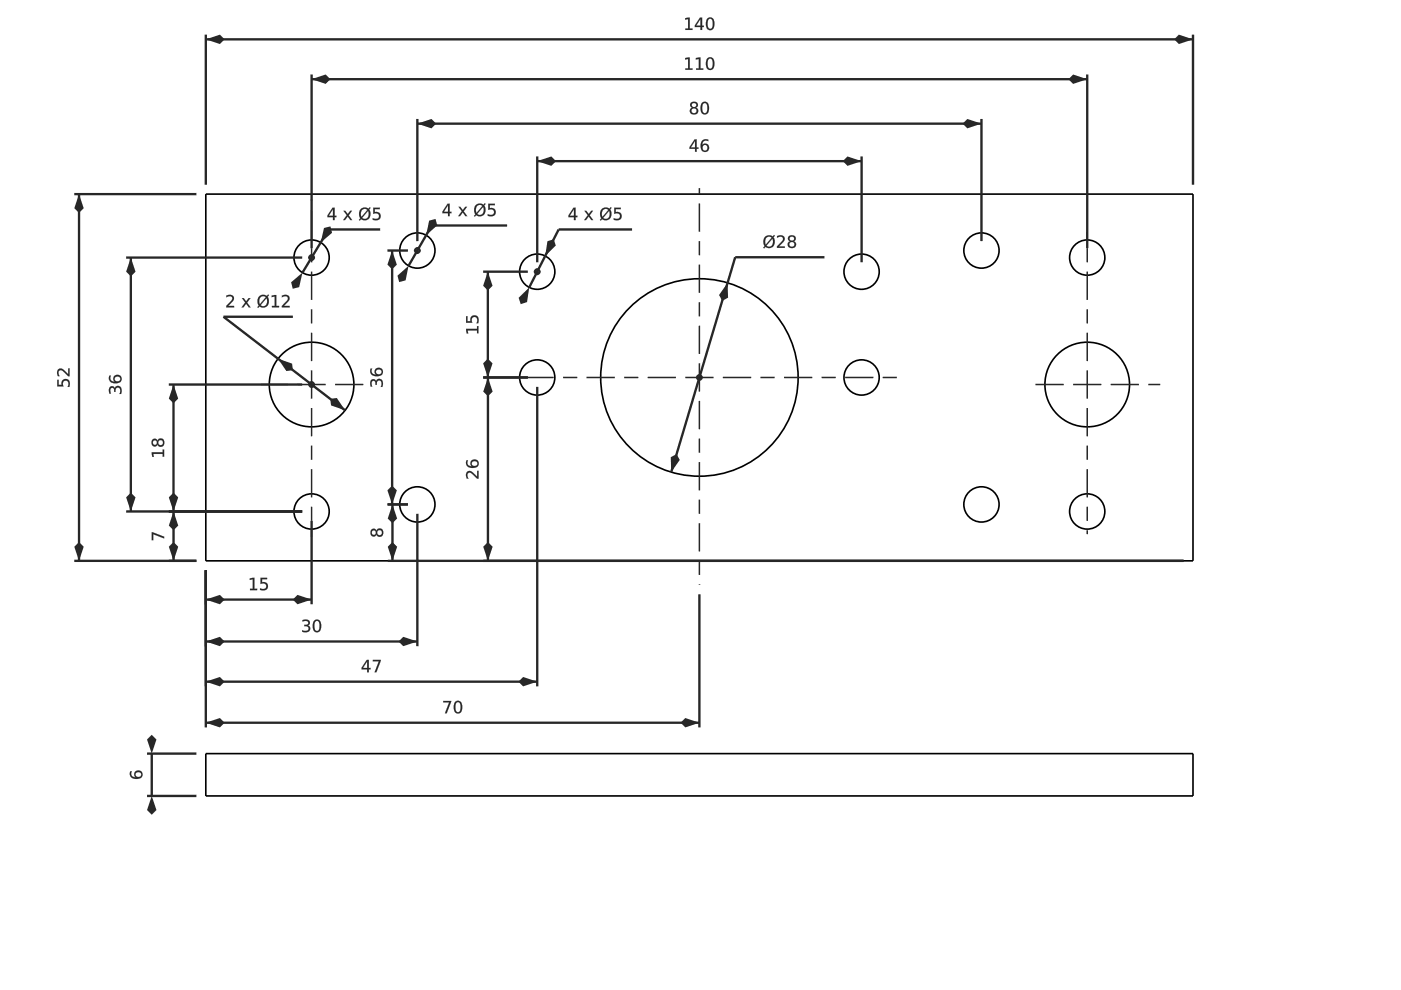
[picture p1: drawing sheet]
<svg xmlns="http://www.w3.org/2000/svg" width="297mm" height="210mm" viewBox="0 0 297 210" stroke-linecap="round" stroke-linejoin="round" font-family="sans-serif">
<g fill="none" stroke="#000" stroke-width=".35">
<path d="M43.6 41.2h209.3v77.7h-209.3zM43.6 159.8h209.3v9h-209.3z"/>
<circle cx="66.1" cy="54.6" r="3.7"/>
<circle cx="88.5" cy="53.1" r="3.7"/>
<circle cx="113.9" cy="57.6" r="3.7"/>
<circle cx="182.7" cy="57.6" r="3.7"/>
<circle cx="208.1" cy="53.1" r="3.7"/>
<circle cx="230.5" cy="54.6" r="3.7"/>
<circle cx="66.1" cy="81.5" r="9"/>
<circle cx="113.9" cy="80" r="3.7"/>
<circle cx="148.3" cy="80" r="20.9"/>
<circle cx="182.7" cy="80" r="3.7"/>
<circle cx="230.5" cy="81.5" r="9"/>
<circle cx="66.1" cy="108.4" r="3.7"/>
<circle cx="88.5" cy="106.9" r="3.7"/>
<circle cx="208.1" cy="106.9" r="3.7"/>
<circle cx="230.5" cy="108.4" r="3.7"/>
</g>
<g fill="#000">
<path d="M148.3 77v3zM148.3 69.1v5.9zM148.3 64.1v3zM148.3 56.1v6zM148.3 51.1v3zM148.3 43.1v6zM148.3 39.9v1.3z"/>
<path d="M145.3 80h3zM137.3 80h6zM132.3 80h3zM124.4 80h5.9zM119.4 80h3zM111.4 80h6zM106.4 80h3z"/>
<path d="M148.3 80v3zM148.3 85v6zM148.3 93v3zM148.3 98v6zM148.3 106v2.9zM148.3 110.9v6zM148.3 118.9v3zM148.3 123.9v.1z"/>
<path d="M148.3 80h3zM153.3 80h6zM161.2 80h3zM166.2 80h6zM174.2 80h3zM179.2 80h6zM187.2 80h2.9z"/>
</g>
<g fill="none" stroke="#272727" stroke-width=".32">
<path d="M148.3 39.9v1.3M148.3 43.1v6M148.3 51.1v3M148.3 56.1v6M148.3 64.1v3M148.3 69.1v5.9M148.3 77v6M106.4 80h3M111.4 80h6M119.4 80h3M124.4 80h5.9M132.3 80h3"/>
<path d="M137.3 80h6M145.3 80h6M148.3 85v6M148.3 93v3M148.3 98v6M153.3 80h6M161.2 80h3M166.2 80h6M174.2 80h3M179.2 80h6M187.2 80h2.9M148.3 106v2.9"/>
<path d="M148.3 110.9v6M148.3 118.9v3M148.3 123.9v.1"/>
</g>
<path d="M102.5 80h9.4M103.5 80v38.9M102.5 118.9h148.4" fill="none" stroke="#272727" stroke-width=".5"/>
<g fill="#272727">
<path d="M103.5 80l.9 3-.9 1-1-1z"/>
<path d="M103.5 114.9l.9 1-.9 3-1-3z"/>
<path d="M99 100.1a1.11 1.11 0 0 1 1.7 .5l.5 .5v-1.3h.3v1.7h-.3l-.6-.6a1.13 1.13 0 0 0-1.4-.6l-.1 .6 .2 .6h-.3l-.2-.8zM100 98.3a.57 .57 0 0 0 1.1 0 .57 .57 0 0 0-1.1 0zM98.9 97.6h.3a.82 .82 0 0 0 0 .9 .82 .82 0 0 0 .8 .4 .86 .86 0 0 1 .2-1.3 .86 .86 0 0 1 1.2 .3 .86 .86 0 0 1-.4 1.2 1.43 1.43 0 0 1-2.2-1.1z"/>
<path d="M99 100.1a1.2 1.2 0 0 1 1.7 .5l.5 .5-.1-1.3h.4v1.7a1.9 1.9 0 0 1-1.4-1 .59 .59 0 0 0-.9-.2 .59 .59 0 0 0 0 1l.2 .2h-.4a1.45 1.45 0 0 1 0-1.4zM99 100.1l-.2 .4 .1 .6 .1 .4h.3a.71 .71 0 0 1-.2-.8 .71 .71 0 0 1 .6-.5l1.5 1.3h.3v-1.7h-.3v1.3l-1.4-1.2h-.5zM100 98.3a.55 .55 0 0 0 1.1 0 .55 .55 0 0 0-1.1 0zM100 98.3a.6 .6 0 0 1 1.2 0 .6 .6 0 0 1-1.2 0zM98.9 97.6h.4a.83 .83 0 0 0-.1 .9 .83 .83 0 0 0 .8 .4 .79 .79 0 0 1 0-1.3 .94 .94 0 0 1 1.5 .4 .94 .94 0 0 1-1 1.2 1.23 1.23 0 0 1-1.4-.3 1.23 1.23 0 0 1-.2-1.3zM98.9 97.6a1.19 1.19 0 0 0 .2 1.3 1.19 1.19 0 0 0 1.4 .3 .89 .89 0 0 0 1.1-.8 .89 .89 0 0 0-1-1 .89 .89 0 0 0-.8 1.2l.3 .3a.84 .84 0 0 1-.9-.3 .84 .84 0 0 1 0-1z"/>
</g>
<path d="M102.4 57.6h9.5M103.4 57.6v22.4M102.4 80h9.5" fill="none" stroke="#272727" stroke-width=".5"/>
<g fill="#272727">
<path d="M103.4 57.6l1 3-1 1-1-1z"/>
<path d="M103.4 76l1 1-1 3-1-3z"/>
<path d="M98.8 69.7h2.3v-.6h.3v1.6h-.3v-.6h-2l.2 .6h-.4zM98.8 67h.3v1.1h.7a.93 .93 0 0 1 .9-1.3 .93 .93 0 0 1 .8 1.4l-.1 .3h-.4a.74 .74 0 0 0 .2-.9 .74 .74 0 0 0-.9-.3 .93 .93 0 0 0-.2 1.1h-1.3z"/>
<path d="M98.8 69.7h2.3v-.6h.4v1.6h-.4v-.6h-1.9l.1 .6h-.4zM98.8 69.7l.1 1h.4l-.2-.6h2.1l-.1 .6h.3v-1.6h-.3l.1 .6zM98.8 67h.3v1.1h.7a.95 .95 0 0 1 .9-1.3 .95 .95 0 0 1 .8 1.4l-.1 .4h-.4a.74 .74 0 0 0 .1-.9 .74 .74 0 0 0-.8-.4 .92 .92 0 0 0-.1 1.1h-1.4zM98.8 67v1.4h1.3a.71 .71 0 0 1 0-1 .71 .71 0 0 1 1 0 .71 .71 0 0 1 0 1l-.1 .1h.4a1.01 1.01 0 0 0-.1-1.3 1.01 1.01 0 0 0-1.3-.1l-.2 .4v.6h-.7v-1.1z"/>
</g>
<path d="M113.9 33.2v22.4M113.9 34.2h68.8M182.7 33.2v22.4" fill="none" stroke="#272727" stroke-width=".5"/>
<g fill="#272727">
<path d="M179.7 33.2l3 1-3 1-1-1z"/>
<path d="M113.9 34.2l3-1 1 1-1 1z"/>
<path d="M147.4 29.9l-.9 1.4h.9zM147.3 29.6h.4v1.7h.4v.3h-.4v.6h-.3v-.6h-1.2v-.4zM148.9 31.3a.6 .6 0 0 0 1.2 0 .6 .6 0 0 0-1.2 0zM148.8 29.9l.8-.4 .6 .1v.3a.82 .82 0 0 0-.9 0 .82 .82 0 0 0-.4 .9 .86 .86 0 0 1 1.3 .1 .86 .86 0 0 1-.3 1.2 .86 .86 0 0 1-1.2-.4l-.1-1.1z"/>
<path d="M147.3 29.9l-.8 1.4h.9zM147.4 29.8v1.5h-1zM147.3 29.5h.4v1.8l.4-.1v.4h-.4v.6h-.4l.1-.6h-1.2v-.4zM147.3 29.6l-1.1 1.6v.4l1.2-.1v.7h.3v-.7l.4 .1v-.3h-.4v-1.7zM148.9 31.3a.55 .55 0 0 0 1.1 0 .55 .55 0 0 0-1.1 0zM148.9 31.3a.6 .6 0 0 1 1.2 0 .6 .6 0 0 1-1.2 0zM148.8 29.9a1.18 1.18 0 0 1 1.4-.3v.4a.83 .83 0 0 0-.9-.1 .83 .83 0 0 0-.4 .9 .79 .79 0 0 1 1.2-.1 .94 .94 0 0 1-.4 1.5 .94 .94 0 0 1-1.2-1l.1-.9zM148.8 29.9a1.65 1.65 0 0 0 .4 2.3 .86 .86 0 0 0 1.1-.4 .86 .86 0 0 0-.3-1.1 .86 .86 0 0 0-1.1 .1 .84 .84 0 0 1 .3-.9 .84 .84 0 0 1 1 0v-.3l-.6-.1z"/>
</g>
<path d="M88.5 25.2v25.9M88.5 26.2h119.6M208.1 25.2v25.9" fill="none" stroke="#272727" stroke-width=".5"/>
<g fill="#272727">
<path d="M205.1 25.2l3 1-3 1-1-1z"/>
<path d="M88.5 26.2l3-1 1 1-1 1z"/>
<path d="M146.6 23.5a.55 .55 0 0 0 1.1 0 .55 .55 0 0 0-1.1 0zM146.5 21.7a.8 .8 0 0 1 1.1-.1 .8 .8 0 0 1 .3 1l-.4 .2a.78 .78 0 0 1 .5 1.1 .78 .78 0 0 1-1.1 .4 .73 .73 0 0 1-.7-.7 .73 .73 0 0 1 .6-.8l-.5-.4v-.4zM146.7 22.3a.47 .47 0 0 0 .9 0 .47 .47 0 0 0-.9 0zM149.1 22a1.78 1.78 0 0 0 .2 2h.1a1.22 1.22 0 0 0 .5-1.7l-.3-.4zM148.9 21.7a.97 .97 0 0 1 1.2 .1 .97 .97 0 0 1 .2 1.1 1 1 0 0 1-.3 1.1 1 1 0 0 1-1.1 .1 1.97 1.97 0 0 1 0-2.4z"/>
<path d="M146.6 23.5a.55 .55 0 0 0 1.1 0 .55 .55 0 0 0-1.1 0zM146.6 23.5a.55 .55 0 0 1 1.1 0 .55 .55 0 0 1-1.1 0zM146.5 21.7a.82 .82 0 0 1 1.1-.1 .82 .82 0 0 1 .3 1l-.4 .2a.73 .73 0 0 1 .6 .8 .73 .73 0 0 1-.7 .7 .8 .8 0 0 1-1.1-.4 .8 .8 0 0 1 .5-1.1 .62 .62 0 0 1-.5-.4 .62 .62 0 0 1 .2-.7zM146.5 21.8a.61 .61 0 0 0-.2 .6 .61 .61 0 0 0 .6 .4 .76 .76 0 0 0-.6 1.1 .76 .76 0 0 0 1.1 .3 .71 .71 0 0 0 .6-.7 .71 .71 0 0 0-.6-.7 .68 .68 0 0 0 .5-.9 .68 .68 0 0 0-1-.3zM146.7 22.3a.46 .46 0 0 0 .9 0 .46 .46 0 0 0-.9 0zM146.6 22.3a.5 .5 0 0 1 1 0 .5 .5 0 0 1-1 0zM149.1 22a1.78 1.78 0 0 0 .2 1.9l.1 .1a1.21 1.21 0 0 0 .5-1.7l-.3-.4zM149.1 21.9l.3-.1a1.23 1.23 0 0 1 .5 1.7 .55 .55 0 0 1-.7 .5 .55 .55 0 0 1-.3-.7v-1zM148.9 21.7a.99 .99 0 0 1 1.2 .1 .99 .99 0 0 1 .3 1.1 1.01 1.01 0 0 1-.4 1.1 1.01 1.01 0 0 1-1.1 .1 1.98 1.98 0 0 1 0-2.4zM148.9 21.7a1.79 1.79 0 0 0 .3 2.5 1.01 1.01 0 0 0 1.1-1.3 .98 .98 0 0 0-.3-1 .98 .98 0 0 0-1.1-.2z"/>
</g>
<path d="M66.1 15.8v36.8M66.1 16.8h164.4M230.5 15.8v36.8" fill="none" stroke="#272727" stroke-width=".5"/>
<g fill="#272727">
<path d="M227.5 15.8l3 1-3 1-1-1z"/>
<path d="M66.1 16.8l3-1 .9 1-.9 1z"/>
<path d="M145.3 12.3l.9-.1v2.3h.6v.3h-1.5v-.3h.6v-2l-.6 .1zM147.5 12.3l1-.1v2.3h.6v.3h-1.5v-.3h.6v-2l-.7 .1zM150.3 12.5a1.78 1.78 0 0 0 .1 2l.2 .1a1.22 1.22 0 0 0 .5-1.7l-.4-.5zM150.1 12.3a.97 .97 0 0 1 1.1 .1 .97 .97 0 0 1 .3 1.1 1 1 0 0 1-.3 1.1 1 1 0 0 1-1.1 .1 1.97 1.97 0 0 1 0-2.4z"/>
<path d="M145.2 12.3l1.1-.1-.1 2.3h.6v.3h-1.5v-.3h.6v-2l-.7 .2zM145.3 12.3v.3l.6-.1v2h-.6v.3h1.5v-.3h-.6v-2.3zM147.5 12.3l1-.1v2.3h.6v.3h-1.5v-.3h.6v-2l-.7 .2zM147.5 12.3v.3l.7-.1v2h-.6v.3h1.5v-.3h-.6v-2.3zM150.3 12.5a1.78 1.78 0 0 0 .1 2l.2 .1a1.21 1.21 0 0 0 .4-1.7l-.3-.4zM150.3 12.5l.3-.1a1.23 1.23 0 0 1 .5 1.7 .55 .55 0 0 1-.7 .5 .55 .55 0 0 1-.4-.8l.1-.9zM150.1 12.3a.99 .99 0 0 1 1.1 .1 .99 .99 0 0 1 .3 1.1 1.01 1.01 0 0 1-.3 1.1 1.01 1.01 0 0 1-1.1 .1 1.98 1.98 0 0 1 0-2.4zM150.1 12.3a1.79 1.79 0 0 0 .2 2.5 1.01 1.01 0 0 0 1.2-1.3 .98 .98 0 0 0-.3-1.1 .98 .98 0 0 0-1.1-.1z"/>
</g>
<g fill="#000">
<path d="M66.1 78.5v3zM66.1 70.6v5.9zM66.1 65.6v3zM66.1 57.6v6zM66.1 52.6v3zM66.1 44.6v6zM66.1 42.2v.4z"/>
<path d="M63.1 81.5h3zM55.3 81.5h5.8z"/>
<path d="M66.1 81.5v3zM66.1 86.5v6zM66.1 94.5v3zM66.1 99.5v6zM66.1 107.4v3zM66.1 112.4v1.5z"/>
<path d="M66.1 81.5h3zM71 81.5h6z"/>
<path d="M230.5 78.5v3zM230.5 70.6v5.9zM230.5 65.6v3zM230.5 57.6v6zM230.5 52.6v3zM230.5 49.2v1.4z"/>
<path d="M227.5 81.5h3zM219.5 81.5h6z"/>
<path d="M230.5 81.5v3zM230.5 86.5v6zM230.5 94.5v3zM230.5 99.5v6zM230.5 107.4v3zM230.5 112.4v.8z"/>
<path d="M230.5 81.5h3zM235.5 81.5h6zM243.5 81.5h2.5z"/>
</g>
<g fill="none" stroke="#272727" stroke-width=".32">
<path d="M66.1 42.2v.4M66.1 44.6v6M66.1 52.6v3M66.1 57.6v6M230.5 49.2v1.4M230.5 52.6v3M230.5 57.6v6M66.1 65.6v3M66.1 70.6v5.9M66.1 78.5v6M230.5 65.6v3M230.5 70.6v5.9"/>
<path d="M230.5 78.5v6M55.3 81.5h5.8M63.1 81.5h6M66.1 86.5v6M66.1 94.5v3M66.1 99.5v6M71 81.5h6M219.5 81.5h6M227.5 81.5h6M230.5 86.5v6M230.5 94.5v3M230.5 99.5v6"/>
<path d="M235.5 81.5h6M243.5 81.5h2.5M66.1 107.4v3M66.1 112.4v1.5M230.5 107.4v3M230.5 112.4v.8"/>
</g>
<path d="M66.1 110.4v17.7M43.6 120.9v7.2M43.6 127.1h22.5" fill="none" stroke="#272727" stroke-width=".5"/>
<g fill="#272727">
<path d="M63.1 126.1l3 1-3 1-1-1z"/>
<path d="M43.6 127.1l3-1 1 1-1 1z"/>
<path d="M53 122.6l.9-.1v2.3h.6v.3h-1.5v-.3h.6v-2l-.6 .2zM55.2 122.5h1.4v.3h-1v.7a.93 .93 0 0 1 1.2 .9 .93 .93 0 0 1-1.3 .8l-.4-.1v-.4a.74 .74 0 0 0 1 .2 .74 .74 0 0 0 .3-.9 .93 .93 0 0 0-1.2-.2z"/>
<path d="M52.9 122.6l1.1-.1-.1 2.3h.6v.3h-1.5v-.3h.6v-1.9l-.7 .1zM53 122.6v.4l.6-.2v2.1l-.6-.1v.3h1.5v-.3l-.6 .1v-2.4zM55.2 122.5h1.4v.3h-1v.7a.95 .95 0 0 1 1.3 .9 .95 .95 0 0 1-1.4 .8l-.4-.1v-.4a.74 .74 0 0 0 .9 .1 .74 .74 0 0 0 .4-.8 .92 .92 0 0 0-1.2-.1zM55.2 122.5v1.3a.71 .71 0 0 1 1 0 .71 .71 0 0 1 .1 1 .71 .71 0 0 1-1 0l-.2-.1v.4a1.01 1.01 0 0 0 1.4-.1 1.01 1.01 0 0 0 .1-1.3l-.5-.3-.6 .1v-.7h1.1v-.3z"/>
</g>
<path d="M88.5 108.9v28.1M43.6 120.9v16.1M43.6 136h44.9" fill="none" stroke="#272727" stroke-width=".5"/>
<g fill="#272727">
<path d="M85.5 135l3 1-3 1-1-1z"/>
<path d="M43.6 136l3-1 1 1-1 1z"/>
<path d="M64.1 131.5a1.07 1.07 0 0 1 1.6 .5l-.1 .4-.4 .2a.77 .77 0 0 1 .5 1 .77 .77 0 0 1-.9 .5l-.7-.2v-.3a.77 .77 0 0 0 .8 .2 .77 .77 0 0 0 .5-.7l-.3-.3h-.6v-.3h.3a.43 .43 0 0 0 .6-.4 .43 .43 0 0 0-.6-.4l-.7 .1zM66.9 131.8a1.78 1.78 0 0 0 .1 2h.2a1.22 1.22 0 0 0 .5-1.7l-.3-.4zM66.7 131.5a.97 .97 0 0 1 1.1 .1 .97 .97 0 0 1 .3 1.1 1 1 0 0 1-.3 1.1 1 1 0 0 1-1.1 .1 1.97 1.97 0 0 1 0-2.4z"/>
<path d="M64.1 131.5a1.08 1.08 0 0 1 1.6 .5l-.1 .4-.4 .2a.71 .71 0 0 1 .6 .7 .71 .71 0 0 1-.5 .7l-.5 .1-.8-.1 .1-.4a.76 .76 0 0 0 .8 .2 .76 .76 0 0 0 .5-.7l-.3-.3h-.6v-.3h.3a.41 .41 0 0 0 .5-.4 .41 .41 0 0 0-.5-.4l-.7 .1zM64.1 131.5v.3a.71 .71 0 0 1 .8-.2 .71 .71 0 0 1 .4 .7l-.2 .2h-.6v.3a.6 .6 0 0 1 .9 .4 .6 .6 0 0 1-.8 .6l-.5-.2v.3a1.01 1.01 0 0 0 1.1 .1 1.01 1.01 0 0 0 .5-1l-.5-.4a.67 .67 0 0 0 .4-.9 .67 .67 0 0 0-.9-.3zM66.9 131.8a1.78 1.78 0 0 0 .1 1.9l.2 .1a1.21 1.21 0 0 0 .5-1.7l-.3-.4zM66.9 131.7l.3-.1a1.23 1.23 0 0 1 .5 1.7 .55 .55 0 0 1-.7 .5 .55 .55 0 0 1-.3-.8v-.9zM66.7 131.5a.99 .99 0 0 1 1.1 .1 .99 .99 0 0 1 .3 1.1 1.01 1.01 0 0 1-.3 1.1 1.01 1.01 0 0 1-1.1 .1 1.98 1.98 0 0 1 0-2.4zM66.7 131.5a1.79 1.79 0 0 0 .2 2.5 1.01 1.01 0 0 0 1.2-1.3 .98 .98 0 0 0-.3-1 .98 .98 0 0 0-1.1-.2z"/>
</g>
<path d="M113.9 82v63.5M43.6 120.9v24.6M43.6 144.5h70.3" fill="none" stroke="#272727" stroke-width=".5"/>
<g fill="#272727">
<path d="M110.9 143.5l3 1-3 1-1-1z"/>
<path d="M43.6 144.5l3-1 1 1-1 1z"/>
<path d="M77.8 140.2l-.9 1.4h.9zM77.8 139.9h.4v1.7h.4v.3h-.4v.6h-.4v-.6h-1.1v-.3zM79.1 139.9h1.6l-.9 2.6h-.4l.9-2.3h-1.2z"/>
<path d="M77.8 140.2l-.8 1.4h.8zM77.9 140.2v1.4h-1zM77.7 139.9h.5v1.7h.4v.3h-.4v.7h-.4v-.7h-1.2v-.3zM77.8 139.9l-1.1 1.7v.3h1.2l-.1 .6h.4v-.6h.4v-.3h-.4v-1.7zM79 139.9h1.8l-1 2.7h-.4l.9-2.4h-1.3zM79.1 139.9v.3h1.2l-.9 2.3h.4l.9-2.6z"/>
</g>
<path d="M43.6 120.9v33.3M148.3 126v28.2M43.6 153.2h104.7" fill="none" stroke="#272727" stroke-width=".5"/>
<g fill="#272727">
<path d="M145.3 152.2l3 1-3 1-1-1z"/>
<path d="M43.6 153.2l3-1 1 1-1 1z"/>
<path d="M94 148.6h1.7l-1 2.6h-.4l.9-2.3h-1.2zM96.8 149a1.78 1.78 0 0 0 .1 2h.2a1.22 1.22 0 0 0 .5-1.7l-.3-.4zM96.6 148.7a.97 .97 0 0 1 1.1 .1 .97 .97 0 0 1 .3 1.1 1 1 0 0 1-.3 1.1 1 1 0 0 1-1.1 .1 1.97 1.97 0 0 1 0-2.4z"/>
<path d="M94 148.6h1.7l-1 2.7h-.4l.9-2.4h-1.2zM94 148.6v.3h1.3l-1 2.3h.4l1-2.6zM96.8 149a1.78 1.78 0 0 0 .1 2h.2a1.21 1.21 0 0 0 .5-1.7l-.3-.4zM96.8 149l.3-.2a1.23 1.23 0 0 1 .5 1.7 .55 .55 0 0 1-.7 .5 .55 .55 0 0 1-.3-.7v-1zM96.6 148.7a.99 .99 0 0 1 1.1 .1 .99 .99 0 0 1 .3 1.1 1.01 1.01 0 0 1-.3 1.1 1.01 1.01 0 0 1-1.1 .2 1.98 1.98 0 0 1 0-2.5zM96.6 148.7a1.79 1.79 0 0 0 .2 2.5 1.01 1.01 0 0 0 1.2-1.3 .98 .98 0 0 0-.3-1 .98 .98 0 0 0-1.1-.2z"/>
</g>
<path d="M82.1 53.1h4.4M83.1 53.1v53.8M82.1 106.9h4.4" fill="none" stroke="#272727" stroke-width=".5"/>
<g fill="#272727">
<path d="M83.1 53.1l1 3-1 1-1-1z"/>
<path d="M83.1 103l1 1-1 2.9-1-2.9z"/>
<path d="M78.7 80.6l.3-.2h.4l.3 .5a.77 .77 0 0 1 1-.5 .77 .77 0 0 1 .5 .9l-.1 .7h-.4a.77 .77 0 0 0 .2-.8 .77 .77 0 0 0-.7-.5l-.3 .3v.6h-.3v-.3a.43 .43 0 0 0-.4-.6 .43 .43 0 0 0-.4 .6l.1 .7h-.3l-.1-.7zM79.7 78.8a.57 .57 0 0 0 1.1 0 .57 .57 0 0 0-1.1 0zM78.6 78.1h.3a.82 .82 0 0 0 0 1 .82 .82 0 0 0 .8 .3 .86 .86 0 0 1 .2-1.3 .86 .86 0 0 1 1.2 .3 .86 .86 0 0 1-.4 1.2 1.43 1.43 0 0 1-2.2-1z"/>
<path d="M78.7 80.6a.6 .6 0 0 1 .6-.2 .6 .6 0 0 1 .4 .5 .71 .71 0 0 1 .7-.6 .71 .71 0 0 1 .7 .5l.1 .5-.1 .7h-.4a.76 .76 0 0 0 .2-.8 .76 .76 0 0 0-.7-.5l-.2 .3-.1 .6h-.3v-.3a.41 .41 0 0 0-.4-.5 .41 .41 0 0 0-.4 .5l.1 .7h-.3l-.1-.7zM78.7 80.6l-.2 1 .1 .4h.3a.71 .71 0 0 1-.2-.8 .71 .71 0 0 1 .7-.4l.2 .2v.6h.3a.6 .6 0 0 1 .5-.9 .6 .6 0 0 1 .5 .8l-.2 .5h.3a1.01 1.01 0 0 0 .1-1.1 1.01 1.01 0 0 0-1-.5l-.4 .5a.59 .59 0 0 0-.4-.5 .59 .59 0 0 0-.6 .2zM79.7 78.8a.55 .55 0 0 0 1.1 0 .55 .55 0 0 0-1.1 0zM79.7 78.8a.6 .6 0 0 1 1.2 0 .6 .6 0 0 1-1.2 0zM78.6 78.1h.3a.83 .83 0 0 0 0 .9 .83 .83 0 0 0 .8 .4 .79 .79 0 0 1-.1-1.2 .94 .94 0 0 1 1.6 .4 .94 .94 0 0 1-1 1.2 1.23 1.23 0 0 1-1.4-.3 1.23 1.23 0 0 1-.2-1.4zM78.6 78.1v.1a1.19 1.19 0 0 0 .2 1.3 1.19 1.19 0 0 0 1.3 .2 .89 .89 0 0 0 1.1-.8 .89 .89 0 0 0-1-.9 .89 .89 0 0 0-.7 1.2l.3 .3a.84 .84 0 0 1-.9-.4 .84 .84 0 0 1 0-1z"/>
</g>
<path d="M82.2 106.9h4.3M82.2 118.9h168.7M83.2 106.9v12" fill="none" stroke="#272727" stroke-width=".5"/>
<g fill="#272727">
<path d="M83.2 114.9l1 1-1 3-1-3z"/>
<path d="M83.2 106.9l1 3-1 1-1-1z"/>
<path d="M80 112.9a.53 .53 0 0 0 1 0 .53 .53 0 0 0-1 0zM78.7 112.3l.3-.2h.4l.4 .5a.78 .78 0 0 1 1.1-.5 .78 .78 0 0 1 .3 1.1 .72 .72 0 0 1-.6 .6 .72 .72 0 0 1-.8-.5 .7 .7 0 0 1-.9 .4 .7 .7 0 0 1-.3-1zM78.8 112.9a.47 .47 0 0 0 .9 0 .47 .47 0 0 0-.9 0z"/>
<path d="M80 112.9a.51 .51 0 0 0 1 0 .51 .51 0 0 0-1 0zM80 112.9a.55 .55 0 0 1 1.1 0 .55 .55 0 0 1-1.1 0zM78.7 112.3a.62 .62 0 0 1 .7-.2 .62 .62 0 0 1 .4 .5 .73 .73 0 0 1 .8-.6 .73 .73 0 0 1 .7 .7 .8 .8 0 0 1-.4 1.1 .8 .8 0 0 1-1.1-.5 .64 .64 0 0 1-.7 .5 .64 .64 0 0 1-.5-.6zM78.7 112.3a.79 .79 0 0 0-.1 1 .79 .79 0 0 0 1 .3l.2-.4a.76 .76 0 0 0 1 .6 .76 .76 0 0 0 .4-1.1 .71 .71 0 0 0-.7-.7 .71 .71 0 0 0-.7 .7 .61 .61 0 0 0-.4-.6 .61 .61 0 0 0-.7 .2zM78.8 112.9a.46 .46 0 0 0 .9 0 .46 .46 0 0 0-.9 0zM78.8 112.9a.5 .5 0 0 1 1 0 .5 .5 0 0 1-1 0z"/>
</g>
<path d="M43.6 7.3v31.9M43.6 8.3h209.3M252.9 7.3v31.9" fill="none" stroke="#272727" stroke-width=".5"/>
<g fill="#272727">
<path d="M249.9 7.3l3 1-3 1-.9-1z"/>
<path d="M43.6 8.3l3-1 1 1-1 1z"/>
<path d="M145.3 3.9l.9-.2v2.4h.6v.2h-1.5v-.2h.6v-2l-.6 .1zM148.5 4l-.9 1.4h.9zM148.4 3.7h.5v1.7h.3v.3h-.3v.6h-.4v-.6h-1.2v-.3zM150.3 4.1a1.78 1.78 0 0 0 .1 2h.2a1.22 1.22 0 0 0 .5-1.7l-.4-.4zM150.1 3.8a.97 .97 0 0 1 1.1 .1 .97 .97 0 0 1 .3 1.1 1 1 0 0 1-.3 1.1 1 1 0 0 1-1.1 .1 1.97 1.97 0 0 1 0-2.4z"/>
<path d="M145.2 3.8l1.1-.1-.1 2.4 .6-.1v.4h-1.5v-.4l.6 .1v-2l-.7 .1zM145.3 3.9v.3l.6-.2v2.1h-.6v.2h1.5v-.2h-.6v-2.4zM148.5 4l-.9 1.4h.9zM148.5 4v1.5h-.9zM148.4 3.7h.5v1.7h.3v.4l-.3-.1v.7h-.4v-.7l-1.2 .1v-.4zM148.4 3.7l-1.1 1.7v.3h1.2v.6h.4l-.1-.6h.4v-.3l-.4 .1 .1-1.8zM150.3 4.1a1.78 1.78 0 0 0 .1 2h.2a1.21 1.21 0 0 0 .4-1.7l-.3-.4zM150.3 4.1l.3-.2a1.23 1.23 0 0 1 .5 1.7 .55 .55 0 0 1-.7 .5 .55 .55 0 0 1-.4-.7l.1-1zM150.1 3.8a.99 .99 0 0 1 1.1 .1 .99 .99 0 0 1 .3 1.1 1.01 1.01 0 0 1-.3 1.1 1.01 1.01 0 0 1-1.1 .2 1.98 1.98 0 0 1 0-2.5zM150.1 3.9a1.79 1.79 0 0 0 .2 2.4 1.01 1.01 0 0 0 1.2-1.3 .98 .98 0 0 0-.3-1 .98 .98 0 0 0-1.1-.1z"/>
</g>
<path d="M35.8 81.5h28.3M36.8 81.5v26.9M35.8 108.4h28.3" fill="none" stroke="#272727" stroke-width=".5"/>
<g fill="#272727">
<path d="M36.8 104.5l1 1-1 2.9-1-2.9z"/>
<path d="M36.8 81.5l1 3-1 1-1-1z"/>
<path d="M32.2 95.9h2.3v-.6h.3v1.5h-.3v-.6h-2l.1 .7h-.3zM33.5 93.9a.55 .55 0 0 0 1.1 0 .55 .55 0 0 0-1.1 0zM32.3 93.2l.3-.2h.4l.4 .5a.78 .78 0 0 1 1.1-.5 .78 .78 0 0 1 .3 1.1 .72 .72 0 0 1-.7 .6 .72 .72 0 0 1-.7-.5 .7 .7 0 0 1-1 .4 .7 .7 0 0 1-.3-1zM32.3 93.9a.5 .5 0 0 0 1 0 .5 .5 0 0 0-1 0z"/>
<path d="M32.2 95.9h2.3v-.6h.3v1.5h-.3v-.6h-2l.1 .7h-.3zM32.2 95.9l.1 1h.3l-.1-.7h2v.6h.3v-1.5h-.3v.6zM33.6 93.9a.51 .51 0 0 0 1 0 .51 .51 0 0 0-1 0zM33.5 93.8a.55 .55 0 0 1 1.1 0 .55 .55 0 0 1-1.1 0zM32.3 93.2a.62 .62 0 0 1 .6-.2 .62 .62 0 0 1 .5 .5 .73 .73 0 0 1 .8-.6 .73 .73 0 0 1 .6 .7 .8 .8 0 0 1-.3 1.1 .8 .8 0 0 1-1.1-.5 .64 .64 0 0 1-.7 .5 .64 .64 0 0 1-.6-.6zM32.3 93.2a.79 .79 0 0 0-.1 1.1 .79 .79 0 0 0 1 .2l.2-.4a.76 .76 0 0 0 1 .6 .76 .76 0 0 0 .4-1.1 .71 .71 0 0 0-.7-.6 .71 .71 0 0 0-.7 .6 .61 .61 0 0 0-.4-.6 .61 .61 0 0 0-.7 .2zM32.4 93.9a.46 .46 0 0 0 .9 0 .46 .46 0 0 0-.9 0zM32.4 93.9a.5 .5 0 0 1 1 0 .5 .5 0 0 1-1 0z"/>
</g>
<path d="M35.8 108.4h28.3M35.8 118.9h5.8M36.8 108.4v10.5" fill="none" stroke="#272727" stroke-width=".5"/>
<g fill="#272727">
<path d="M36.8 114.9l1 1-1 3-1-3z"/>
<path d="M36.8 108.4l1 3-1 1-1-1z"/>
<path d="M32.2 112.8l2.6 1v.4l-2.3-.9v1.2h-.3z"/>
<path d="M32.2 112.8l2.6 1v.4l-2.3-.9v1.2h-.3zM32.2 112.8v1.7h.3v-1.3l2.3 1v-.4z"/>
</g>
<path d="M26.7 54.6h37.4M27.7 54.6v53.8M26.7 108.4h37.4" fill="none" stroke="#272727" stroke-width=".5"/>
<g fill="#272727">
<path d="M27.7 54.6l1 3-1 1-1-1z"/>
<path d="M27.7 104.5l1 1-1 2.9-1-2.9z"/>
<path d="M23.3 82.1l.3-.2h.4l.3 .5a.77 .77 0 0 1 1-.6 .77 .77 0 0 1 .5 1l-.1 .7h-.4a.77 .77 0 0 0 .2-.8 .77 .77 0 0 0-.7-.5l-.2 .3-.1 .6h-.3v-.3a.43 .43 0 0 0-.4-.6 .43 .43 0 0 0-.4 .6l.1 .7h-.3l-.1-.8zM24.3 80.3a.57 .57 0 0 0 1.1 0 .57 .57 0 0 0-1.1 0zM23.2 79.6h.3a.82 .82 0 0 0 0 1 .82 .82 0 0 0 .8 .3 .86 .86 0 0 1 .2-1.3 .86 .86 0 0 1 1.2 .3 .86 .86 0 0 1-.4 1.2 1.43 1.43 0 0 1-2.2-1z"/>
<path d="M23.3 82.1a.6 .6 0 0 1 .6-.2 .6 .6 0 0 1 .4 .5 .71 .71 0 0 1 .7-.6 .71 .71 0 0 1 .7 .5l.1 .5-.1 .7h-.4a.76 .76 0 0 0 .2-.8 .76 .76 0 0 0-.7-.5l-.2 .3-.1 .6h-.3v-.3a.41 .41 0 0 0-.4-.6 .41 .41 0 0 0-.4 .6l.1 .7h-.3l-.1-.8zM23.3 82.1l-.2 1 .1 .4h.3a.71 .71 0 0 1-.2-.8 .71 .71 0 0 1 .7-.5l.2 .3v.6h.3a.6 .6 0 0 1 .5-1 .6 .6 0 0 1 .5 .9l-.2 .5h.4a1.01 1.01 0 0 0 0-1.1 1.01 1.01 0 0 0-1-.5l-.4 .5a.59 .59 0 0 0-.4-.5 .59 .59 0 0 0-.6 .2zM24.3 80.3a.55 .55 0 0 0 1.1 0 .55 .55 0 0 0-1.1 0zM24.3 80.3a.6 .6 0 0 1 1.2 0 .6 .6 0 0 1-1.2 0zM23.2 79.6h.3a.83 .83 0 0 0 0 .9 .83 .83 0 0 0 .8 .4 .79 .79 0 0 1-.1-1.2 .94 .94 0 0 1 1.6 .4 .94 .94 0 0 1-1 1.2 1.23 1.23 0 0 1-1.4-.3 1.23 1.23 0 0 1-.2-1.4zM23.2 79.6a1.19 1.19 0 0 0 .2 1.4 1.19 1.19 0 0 0 1.3 .2 .89 .89 0 0 0 1.1-.8 .89 .89 0 0 0-1-.9 .89 .89 0 0 0-.7 1.2l.3 .2a.84 .84 0 0 1-.9-.3 .84 .84 0 0 1 0-1z"/>
</g>
<path d="M15.8 41.2h25.8M16.8 41.2v77.7M15.8 118.9h25.8" fill="none" stroke="#272727" stroke-width=".5"/>
<g fill="#272727">
<path d="M16.8 114.9l.9 1-.9 3-1-3z"/>
<path d="M16.8 41.2l.9 2.9-.9 1-1-1z"/>
<path d="M12.1 80.5h.3v1.1h.7a.93 .93 0 0 1 .9-1.3 .93 .93 0 0 1 .8 1.4l-.1 .3h-.4a.74 .74 0 0 0 .2-.9 .74 .74 0 0 0-.9-.3 .93 .93 0 0 0-.1 1.1h-1.4zM12.3 78.4a1.11 1.11 0 0 1 1.7 .5l.5 .4v-1.2h.3v1.7h-.3l-.6-.6a1.13 1.13 0 0 0-1.4-.6l-.1 .6 .2 .6h-.3l-.2-.8z"/>
<path d="M12.1 80.5h.4l-.1 1.1h.7a.95 .95 0 0 1 .9-1.3 .95 .95 0 0 1 .8 1.4l-.1 .4h-.4a.74 .74 0 0 0 .2-1 .74 .74 0 0 0-.9-.3 .92 .92 0 0 0-.1 1.1h-1.4zM12.1 80.5v1.4h1.4a.71 .71 0 0 1-.1-1 .71 .71 0 0 1 1 0 .71 .71 0 0 1 0 1l-.1 .1h.4a1.01 1.01 0 0 0-.1-1.3 1.01 1.01 0 0 0-1.3-.1l-.2 .4v.6h-.7v-1.1zM12.3 78.4a1.2 1.2 0 0 1 1.7 .4l.5 .5-.1-1.2h.4v1.7a1.9 1.9 0 0 1-1.4-1 .59 .59 0 0 0-.9-.2 .59 .59 0 0 0 0 .9l.2 .3h-.4a1.45 1.45 0 0 1 0-1.4zM12.3 78.4l-.2 .4 .1 .5 .1 .5h.3a.71 .71 0 0 1-.2-.8 .71 .71 0 0 1 .6-.5l1.5 1.3h.3v-1.7h-.3v1.3l-1.4-1.2h-.5z"/>
</g>
<path d="M31.2 159.8h10.4M32.2 159.8v9M31.2 168.8h10.4" fill="none" stroke="#272727" stroke-width=".5"/>
<g fill="#272727">
<path d="M32.2 168.8l1 2.9-1 1-1-1z"/>
<path d="M32.2 155.8l1 1-1 3-1-3z"/>
<path d="M28.7 164.2a.6 .6 0 0 0 1.2 0 .6 .6 0 0 0-1.2 0zM27.6 163.5h.3a.82 .82 0 0 0 0 .9 .82 .82 0 0 0 .9 .4 .86 .86 0 0 1 .1-1.3 .86 .86 0 0 1 1.3 .3 .86 .86 0 0 1-.5 1.2 1.43 1.43 0 0 1-2.2-1.1z"/>
<path d="M28.7 164.2a.55 .55 0 0 0 1.1 0 .55 .55 0 0 0-1.1 0zM28.7 164.2a.6 .6 0 0 1 1.2 0 .6 .6 0 0 1-1.2 0zM27.6 163.5h.4a.83 .83 0 0 0-.1 .9 .83 .83 0 0 0 .9 .4 .79 .79 0 0 1-.1-1.2 .94 .94 0 0 1 1.5 .4 .94 .94 0 0 1-1 1.2 1.23 1.23 0 0 1-1.4-.3 1.23 1.23 0 0 1-.2-1.4zM27.6 163.5a1.19 1.19 0 0 0 .3 1.4 1.19 1.19 0 0 0 1.3 .2 .89 .89 0 0 0 1.1-.8 .89 .89 0 0 0-1-.9 .89 .89 0 0 0-.8 1.1l.3 .3a.84 .84 0 0 1-.9-.3 .84 .84 0 0 1 0-1z"/>
<path d="M65.4 81.5a.73 .73 0 0 1 1.4 0 .73 .73 0 0 1-1.4 0zM65.8 81.5a.25 .25 0 0 0 .5 0 .25 .25 0 0 0-.5 0z"/>
</g>
<circle cx="66.1" cy="81.5" r=".25" fill="#272727"/>
<path d="M47.4 67.2l25.8 19.8" fill="none" stroke="#272727" stroke-width=".5"/>
<g fill="#272727">
<path d="M59 76.1l2.9 1 .2 1.4-1.4 .2z"/>
<path d="M70 84.6l1.4-.2 1.8 2.6-3-1z"/>
</g>
<path d="M47.4 67.2h14.7" fill="none" stroke="#272727" stroke-width=".5"/>
<g fill="#272727">
<path d="M48 62.7a.92 .92 0 0 1 1.2-.1 .92 .92 0 0 1 .3 1.1l-1.1 1.2h1.2v.3h-1.6v-.3l.5-.6a1.13 1.13 0 0 0 .6-1.4l-.5-.1-.6 .2zM51.3 63.2h.4l.5 .7 .5-.7h.4l-.7 1 .7 1h-.3l-.6-.8-.6 .8h-.4l.8-1.1zM56.5 63.2l-1.3 1.5a.88 .88 0 0 0 1.2 .1 .88 .88 0 0 0 .2-1.1zM55.2 63.1l-.2 .8 .1 .6 1.3-1.5-.6-.2zM54.9 62.9a1.24 1.24 0 0 1 1.7-.1l.3-.4 .1 .2-.3 .3a1.33 1.33 0 0 1 .1 1.8 1.33 1.33 0 0 1-1.8 .3l-.3 .3-.1-.2 .3-.3a1.65 1.65 0 0 1 0-1.9zM57.6 62.7l1-.2v2.4h.6v.3h-1.5v-.3h.5v-2l-.6 .1zM59.8 62.7a.92 .92 0 0 1 1.2-.1 .92 .92 0 0 1 .3 1.1l-1.1 1.2h1.2v.3h-1.6v-.3l.5-.6a1.13 1.13 0 0 0 .6-1.4l-.5-.1-.6 .2z"/>
<path d="M48 62.7a.98 .98 0 0 1 1.1-.1 .98 .98 0 0 1 .5 1l-1.2 1.3h1.2v.3h-1.7a1.9 1.9 0 0 1 1-1.4 .59 .59 0 0 0 .2-.9 .59 .59 0 0 0-.9 0l-.2 .2zM48 62.7v.3a.71 .71 0 0 1 .7-.2 .71 .71 0 0 1 .6 .6l-1.3 1.5v.3h1.6v-.3h-1.3l1-1a.85 .85 0 0 0 .1-1.2 .85 .85 0 0 0-1.2-.1zM51.3 63.2h.4l.5 .7 .5-.7h.4l-.7 1 .8 1h-.5l-.5-.8-.6 .8h-.4l.8-1.1zM51.3 63.2l.7 .9-.8 1.1h.4l.6-.8 .6 .8h.3l-.7-1 .7-1h-.4l-.5 .7-.5-.7zM56.5 63.2l-1.3 1.5a.88 .88 0 0 0 1.1 0 .88 .88 0 0 0 .3-1zM56.5 63.2a1.13 1.13 0 0 1-.9 1.7l-.4-.2zM55.2 63.1a1.61 1.61 0 0 0-.1 1.4l1.3-1.5a.81 .81 0 0 0-1.2 .1zM55.2 63.1a.78 .78 0 0 1 1.2-.1l-1.3 1.5a1.51 1.51 0 0 1 .1-1.4zM54.9 62.9a1.26 1.26 0 0 1 1.7-.1l.3-.4 .2 .2-.4 .3a1.34 1.34 0 0 1 .1 1.8 1.34 1.34 0 0 1-1.8 .3l-.2 .3-.3-.2 .4-.3a1.67 1.67 0 0 1 0-1.9zM54.9 62.9a1.67 1.67 0 0 0 0 1.9l-.3 .3 .1 .2 .3-.4a1.33 1.33 0 0 0 1.8-.2 1.33 1.33 0 0 0-.1-1.8l.3-.3-.1-.2-.3 .4a1.26 1.26 0 0 0-1.7 .1zM57.6 62.7l1-.2v2.4h.6v.3h-1.6v-.3h.6v-2l-.6 .1zM57.6 62.7v.3l.7-.1v2h-.6v.3h1.5v-.3h-.6v-2.4zM59.8 62.7a.98 .98 0 0 1 1.1-.1 .98 .98 0 0 1 .5 1l-1.2 1.3h1.2v.3h-1.7a1.9 1.9 0 0 1 1-1.4 .59 .59 0 0 0 .2-.9 .59 .59 0 0 0-.9 0l-.2 .2zM59.8 62.7v.3a.71 .71 0 0 1 .7-.2 .71 .71 0 0 1 .5 .6l-1.2 1.5v.3h1.6v-.3h-1.3l1-1a.85 .85 0 0 0 .1-1.2 .85 .85 0 0 0-1.2-.1z"/>
<path d="M147.6 80a.73 .73 0 0 1 1.4 0 .73 .73 0 0 1-1.4 0zM148 80a.25 .25 0 0 0 .5 0 .25 .25 0 0 0-.5 0z"/>
</g>
<circle cx="148.3" cy="80" r=".25" fill="#272727"/>
<path d="M155.9 54.5l-13.6 45.6" fill="none" stroke="#272727" stroke-width=".5"/>
<g fill="#272727">
<path d="M154.3 60l.1 3.1-1.3 .7-.6-1.2z"/>
<path d="M142.2 96.9l1.3-.6 .6 1.2-1.8 2.6z"/>
</g>
<path d="M155.9 54.5h18.9" fill="none" stroke="#272727" stroke-width=".5"/>
<g fill="#272727">
<path d="M163.8 50.6l-1.3 1.5a.88 .88 0 0 0 1.1 0 .88 .88 0 0 0 .3-1zM162.4 50.5l-.2 .7 .2 .7 1.2-1.5-.5-.2zM162.2 50.3a1.24 1.24 0 0 1 1.6-.1l.3-.4 .2 .2-.3 .3a1.33 1.33 0 0 1 0 1.8 1.33 1.33 0 0 1-1.7 .2l-.3 .4-.2-.2 .3-.3a1.65 1.65 0 0 1 .1-1.9zM164.7 50.1a.92 .92 0 0 1 1.2-.1 .92 .92 0 0 1 .3 1.1l-1 1.2h1.2v.2h-1.7v-.2l.6-.6a1.13 1.13 0 0 0 .6-1.4l-.6-.1-.6 .2zM167.4 51.8a.53 .53 0 0 0 1 0 .53 .53 0 0 0-1 0zM167.3 50.1a.8 .8 0 0 1 1-.2 .8 .8 0 0 1 .3 1l-.4 .3a.78 .78 0 0 1 .5 1 .78 .78 0 0 1-1.1 .4 .73 .73 0 0 1-.6-.7 .73 .73 0 0 1 .5-.7l-.4-.4v-.4zM167.4 50.6a.5 .5 0 0 0 1 0 .5 .5 0 0 0-1 0z"/>
<path d="M163.7 50.6l-1.2 1.5a.88 .88 0 0 0 1.1 0 .88 .88 0 0 0 .3-1zM163.8 50.6a1.13 1.13 0 0 1-.9 1.7l-.4-.2zM162.5 50.5a1.61 1.61 0 0 0-.1 1.4l1.2-1.5a.81 .81 0 0 0-1.1 .1zM162.4 50.4a.78 .78 0 0 1 1.2 0l-1.2 1.5a1.51 1.51 0 0 1 0-1.5zM162.2 50.2a1.26 1.26 0 0 1 1.6-.1l.3-.3 .2 .2-.3 .3a1.34 1.34 0 0 1 0 1.8 1.34 1.34 0 0 1-1.7 .2l-.3 .4-.2-.2 .3-.3a1.67 1.67 0 0 1 .1-2zM162.2 50.3a1.67 1.67 0 0 0-.1 1.9l-.3 .3 .2 .2 .3-.4a1.33 1.33 0 0 0 1.7-.2 1.33 1.33 0 0 0 0-1.8l.3-.3-.2-.2-.3 .4a1.26 1.26 0 0 0-1.6 .1zM164.7 50a.98 .98 0 0 1 1.1-.1 .98 .98 0 0 1 .5 1l-1.1 1.4 1.2-.1v.4l-1.7-.1a1.9 1.9 0 0 1 1-1.3 .59 .59 0 0 0 .2-.9 .59 .59 0 0 0-.9 0l-.3 .1zM164.7 50.1v.3a.71 .71 0 0 1 .8-.2 .71 .71 0 0 1 .5 .6l-1.3 1.5v.2h1.7v-.2h-1.3l1-1a.85 .85 0 0 0 0-1.2 .85 .85 0 0 0-1.1-.1zM167.4 51.8a.51 .51 0 0 0 1 0 .51 .51 0 0 0-1 0zM167.3 51.8a.55 .55 0 0 1 1.1 0 .55 .55 0 0 1-1.1 0zM167.3 50.1a.82 .82 0 0 1 1-.2 .82 .82 0 0 1 .3 1.1l-.4 .2a.73 .73 0 0 1 .6 .7 .73 .73 0 0 1-.6 .7 .8 .8 0 0 1-1.1-.4 .8 .8 0 0 1 .4-1.1v.1a.62 .62 0 0 1-.5-.5 .62 .62 0 0 1 .3-.6zM167.3 50.1a.61 .61 0 0 0-.2 .6 .61 .61 0 0 0 .5 .5 .76 .76 0 0 0-.5 1 .76 .76 0 0 0 1.1 .4 .71 .71 0 0 0 .6-.7 .71 .71 0 0 0-.6-.7 .68 .68 0 0 0 .4-1 .68 .68 0 0 0-.9-.3zM167.4 50.6a.46 .46 0 0 0 .9 0 .46 .46 0 0 0-.9 0zM167.4 50.6a.5 .5 0 0 1 1 0 .5 .5 0 0 1-1 0z"/>
<path d="M65.4 54.6a.73 .73 0 0 1 1.4 0 .73 .73 0 0 1-1.4 0zM65.8 54.6a.25 .25 0 0 0 .5 0 .25 .25 0 0 0-.5 0z"/>
</g>
<circle cx="66.1" cy="54.6" r=".25" fill="#272727"/>
<path d="M69.7 48.7l-5.6 9.1" fill="none" stroke="#272727" stroke-width=".5"/>
<g fill="#272727">
<path d="M68.7 48.3l1.4-.3 .3 1.4-2.4 2z"/>
<path d="M61.7 59.9l2.4-2.1-.7 3.1-1.3 .3z"/>
</g>
<path d="M69.7 48.7h10.9" fill="none" stroke="#272727" stroke-width=".5"/>
<g fill="#272727">
<path d="M70.6 44.4l-.9 1.3h.9zM70.5 44h.4v1.7h.4v.3h-.4v.7h-.3v-.7h-1.2v-.3zM72.8 44.7h.4l.5 .7 .6-.7h.3l-.7 1 .8 1h-.4l-.6-.8-.6 .8h-.3l.7-1.1zM78 44.7l-1.2 1.5a.88 .88 0 0 0 1.1 0 .88 .88 0 0 0 .3-1zM76.7 44.6l-.2 .8 .1 .6 1.3-1.5-.6-.2zM76.5 44.4a1.24 1.24 0 0 1 1.6-.1l.3-.4 .2 .2-.3 .3a1.33 1.33 0 0 1 0 1.8 1.33 1.33 0 0 1-1.7 .2l-.3 .4-.2-.2 .3-.3a1.65 1.65 0 0 1 .1-1.9zM79.1 44h1.4v.3h-1v.7a.93 .93 0 0 1 1.2 .9 .93 .93 0 0 1-1.3 .8l-.4-.1v-.4a.74 .74 0 0 0 1 .2 .74 .74 0 0 0 .3-.9 .93 .93 0 0 0-1.2-.1z"/>
<path d="M70.6 44.4l-.9 1.4 .9-.1zM70.6 44.3v1.5h-.9zM70.5 44h.5l-.1 1.7h.4v.4l-.4-.1 .1 .7h-.4v-.7l-1.2 .1v-.4zM70.5 44l-1.1 1.7v.3h1.2v.7h.3v-.7h.4v-.3l-.4 .1v-1.8zM72.8 44.7h.4l.5 .7 .5-.7h.5l-.8 1 .8 1h-.4l-.6-.8-.5 .8h-.5l.8-1.1zM72.8 44.7l.7 .9-.7 1.1h.3l.6-.8 .6 .8h.4l-.8-1 .7-1h-.3l-.6 .7-.5-.7zM78 44.7l-1.2 1.5a.88 .88 0 0 0 1.1 0 .88 .88 0 0 0 .2-1zM78 44.7a1.13 1.13 0 0 1-.8 1.7l-.4-.2zM76.7 44.6a1.61 1.61 0 0 0-.1 1.4l1.3-1.5a.81 .81 0 0 0-1.2 .1zM76.7 44.6a.78 .78 0 0 1 1.2-.1l-1.3 1.5a1.51 1.51 0 0 1 .1-1.4zM76.4 44.4a1.26 1.26 0 0 1 1.7-.2l.3-.3 .2 .2-.3 .3a1.34 1.34 0 0 1 0 1.8 1.34 1.34 0 0 1-1.7 .3l-.3 .3-.2-.2 .3-.3a1.67 1.67 0 0 1 0-1.9zM76.5 44.4a1.67 1.67 0 0 0-.1 1.9l-.3 .3 .2 .2 .3-.4a1.33 1.33 0 0 0 1.7-.2 1.33 1.33 0 0 0 0-1.8l.3-.3-.2-.2-.3 .4a1.26 1.26 0 0 0-1.6 .1zM79.1 44h1.4v.4l-1-.1v.7a.95 .95 0 0 1 1.3 .9 .95 .95 0 0 1-1.4 .8l-.4-.1v-.4a.74 .74 0 0 0 .9 .2 .74 .74 0 0 0 .4-.9 .92 .92 0 0 0-1.2-.1zM79.1 44v1.4a.71 .71 0 0 1 1-.1 .71 .71 0 0 1 .1 1 .71 .71 0 0 1-1 0l-.2-.1v.4a1.01 1.01 0 0 0 1.4-.1 1.01 1.01 0 0 0 .1-1.3l-.5-.2h-.6v-.7h1.1v-.3z"/>
<path d="M87.8 53.1a.73 .73 0 0 1 1.4 0 .73 .73 0 0 1-1.4 0zM88.2 53.1a.25 .25 0 0 0 .5 0 .25 .25 0 0 0-.5 0z"/>
</g>
<circle cx="88.5" cy="53.1" r=".25" fill="#272727"/>
<path d="M91.5 47.8l-4.9 8.6" fill="none" stroke="#272727" stroke-width=".5"/>
<g fill="#272727">
<path d="M91 46.8l1.3-.4 .4 1.4-2.3 2.1z"/>
<path d="M84.3 58.5l2.3-2.1-.6 3-1.4 .4z"/>
</g>
<path d="M91.5 47.8h16" fill="none" stroke="#272727" stroke-width=".5"/>
<g fill="#272727">
<path d="M95 43.5l-.9 1.4h.9zM94.9 43.2h.4v1.7h.4v.3h-.4v.6h-.3v-.6h-1.2v-.3zM97.2 43.9h.4l.5 .7 .5-.7h.4l-.7 .9 .8 1h-.4l-.6-.8-.6 .8h-.3l.7-1zM102.4 43.9l-1.2 1.5a.88 .88 0 0 0 1.1 0 .88 .88 0 0 0 .3-1.1zM101.1 43.7l-.2 .8 .1 .7 1.3-1.5-.6-.3zM100.8 43.5a1.24 1.24 0 0 1 1.7-.1l.3-.3 .2 .1-.3 .4a1.33 1.33 0 0 1 0 1.8 1.33 1.33 0 0 1-1.7 .2l-.3 .3-.2-.1 .3-.4a1.65 1.65 0 0 1 0-1.9zM103.5 43.2h1.4v.3h-1v.6a.93 .93 0 0 1 1.2 1 .93 .93 0 0 1-1.3 .7h-.4v-.4a.74 .74 0 0 0 1 .2 .74 .74 0 0 0 .3-.9 .93 .93 0 0 0-1.2-.2z"/>
<path d="M95 43.5l-.9 1.4h.9zM95 43.4v1.5h-.9zM94.9 43.2h.5l-.1 1.7h.4v.3h-.4l.1 .6h-.4v-.6h-1.2v-.3zM94.9 43.2l-1.1 1.7v.3h1.2v.6h.3v-.6h.4v-.3h-.4v-1.7zM97.2 43.8h.4l.5 .8 .5-.8h.5l-.8 1 .8 1h-.4l-.6-.8-.6 .8h-.4l.8-1zM97.2 43.9l.7 .9-.7 1h.3l.6-.8 .6 .8h.4l-.8-1 .7-.9h-.4l-.5 .7-.5-.7zM102.4 43.9l-1.2 1.5a.88 .88 0 0 0 1.1 0 .88 .88 0 0 0 .2-1.1zM102.4 43.8a1.13 1.13 0 0 1-.8 1.8l-.5-.2zM101.1 43.7a1.61 1.61 0 0 0-.1 1.5l1.3-1.5a.81 .81 0 0 0-1.2 0zM101.1 43.7a.78 .78 0 0 1 1.2 0l-1.3 1.5a1.51 1.51 0 0 1 .1-1.5zM100.8 43.5a1.26 1.26 0 0 1 1.7-.1l.3-.3 .2 .1-.3 .4a1.34 1.34 0 0 1 0 1.8 1.34 1.34 0 0 1-1.8 .2l-.2 .4-.2-.2 .3-.4a1.67 1.67 0 0 1 0-1.9zM100.9 43.5a1.67 1.67 0 0 0-.1 1.9l-.3 .4 .2 .1 .2-.3a1.33 1.33 0 0 0 1.8-.3 1.33 1.33 0 0 0-.1-1.7l.4-.4-.2-.1-.3 .3a1.26 1.26 0 0 0-1.6 .1zM103.5 43.2h1.4v.3h-1v.6a.95 .95 0 0 1 1.3 1 .95 .95 0 0 1-1.4 .8l-.4-.1v-.4a.74 .74 0 0 0 .9 .1 .74 .74 0 0 0 .4-.8 .92 .92 0 0 0-1.2-.2zM103.5 43.2v1.3a.71 .71 0 0 1 1 0 .71 .71 0 0 1 .1 1 .71 .71 0 0 1-1 0l-.2-.1v.3a1.01 1.01 0 0 0 1.3 0 1.01 1.01 0 0 0 .1-1.4l-.4-.2-.6 .1v-.7h1.1v-.3z"/>
<path d="M113.2 57.6a.73 .73 0 0 1 1.4 0 .73 .73 0 0 1-1.4 0zM113.7 57.6a.23 .23 0 0 0 .4 0 .23 .23 0 0 0-.4 0z"/>
</g>
<circle cx="113.9" cy="57.6" r=".25" fill="#272727"/>
<path d="M118.5 48.7l-6.3 12.2" fill="none" stroke="#272727" stroke-width=".5"/>
<g fill="#272727">
<path d="M116.1 51.2l1.3-.5 .4 1.4-2.2 2.2z"/>
<path d="M110 63.1l2.2-2.2-.5 3.2-1.3 .4z"/>
</g>
<path d="M118.5 48.7h15.5" fill="none" stroke="#272727" stroke-width=".5"/>
<g fill="#272727">
<path d="M121.7 44.4l-.9 1.3h.9zM121.6 44h.4v1.7h.4v.3h-.4v.7h-.3v-.7h-1.2v-.3zM123.9 44.7h.4l.5 .7 .5-.7h.4l-.7 1 .8 1h-.4l-.6-.8-.6 .8h-.3l.7-1.1zM129.1 44.7l-1.2 1.5a.88 .88 0 0 0 1.1 0 .88 .88 0 0 0 .3-1zM127.8 44.6l-.2 .8 .1 .6 1.3-1.5-.6-.2zM127.6 44.4a1.24 1.24 0 0 1 1.6-.1l.3-.4 .2 .2-.3 .3a1.33 1.33 0 0 1 0 1.8 1.33 1.33 0 0 1-1.7 .2l-.3 .4-.2-.2 .3-.3a1.65 1.65 0 0 1 .1-1.9zM130.2 44h1.4v.3h-1v.7a.93 .93 0 0 1 1.2 .9 .93 .93 0 0 1-1.3 .8l-.4-.1v-.4a.74 .74 0 0 0 1 .2 .74 .74 0 0 0 .3-.9 .93 .93 0 0 0-1.2-.1z"/>
<path d="M121.7 44.4l-.9 1.4 .9-.1zM121.7 44.3v1.5h-.9zM121.6 44h.5l-.1 1.7h.4v.4l-.4-.1 .1 .7h-.4v-.7l-1.2 .1v-.4zM121.6 44l-1.1 1.7v.3h1.2v.7h.3v-.7h.4v-.3l-.4 .1v-1.8zM123.9 44.7h.4l.5 .7 .5-.7h.5l-.8 1 .8 1h-.4l-.6-.8-.6 .8h-.4l.8-1.1zM123.9 44.7l.7 .9-.7 1.1h.3l.6-.8 .6 .8h.4l-.8-1 .7-1h-.4l-.5 .7-.5-.7zM129.1 44.7l-1.2 1.5a.88 .88 0 0 0 1.1 0 .88 .88 0 0 0 .2-1zM129.1 44.7a1.13 1.13 0 0 1-.8 1.7l-.4-.2zM127.8 44.6a1.61 1.61 0 0 0-.1 1.4l1.3-1.5a.81 .81 0 0 0-1.2 .1zM127.8 44.6a.78 .78 0 0 1 1.2-.1l-1.3 1.5a1.51 1.51 0 0 1 .1-1.4zM127.5 44.4a1.26 1.26 0 0 1 1.7-.2l.3-.3 .2 .2-.3 .3a1.34 1.34 0 0 1 0 1.8 1.34 1.34 0 0 1-1.7 .3l-.3 .3-.2-.2 .3-.3a1.67 1.67 0 0 1 0-1.9zM127.6 44.4a1.67 1.67 0 0 0-.1 1.9l-.3 .3 .2 .2 .2-.4a1.33 1.33 0 0 0 1.8-.2 1.33 1.33 0 0 0 0-1.8l.3-.3-.2-.2-.3 .4a1.26 1.26 0 0 0-1.6 .1zM130.2 44h1.4v.4l-1-.1v.7a.95 .95 0 0 1 1.3 .9 .95 .95 0 0 1-1.4 .8l-.4-.1v-.4a.74 .74 0 0 0 .9 .2 .74 .74 0 0 0 .4-.9 .92 .92 0 0 0-1.2-.1zM130.2 44v1.4a.71 .71 0 0 1 1-.1 .71 .71 0 0 1 .1 1 .71 .71 0 0 1-1 0l-.2-.1v.4a1.01 1.01 0 0 0 1.3-.1 1.01 1.01 0 0 0 .1-1.3l-.4-.2h-.6v-.7h1.1v-.3z"/>
</g>
</svg>
